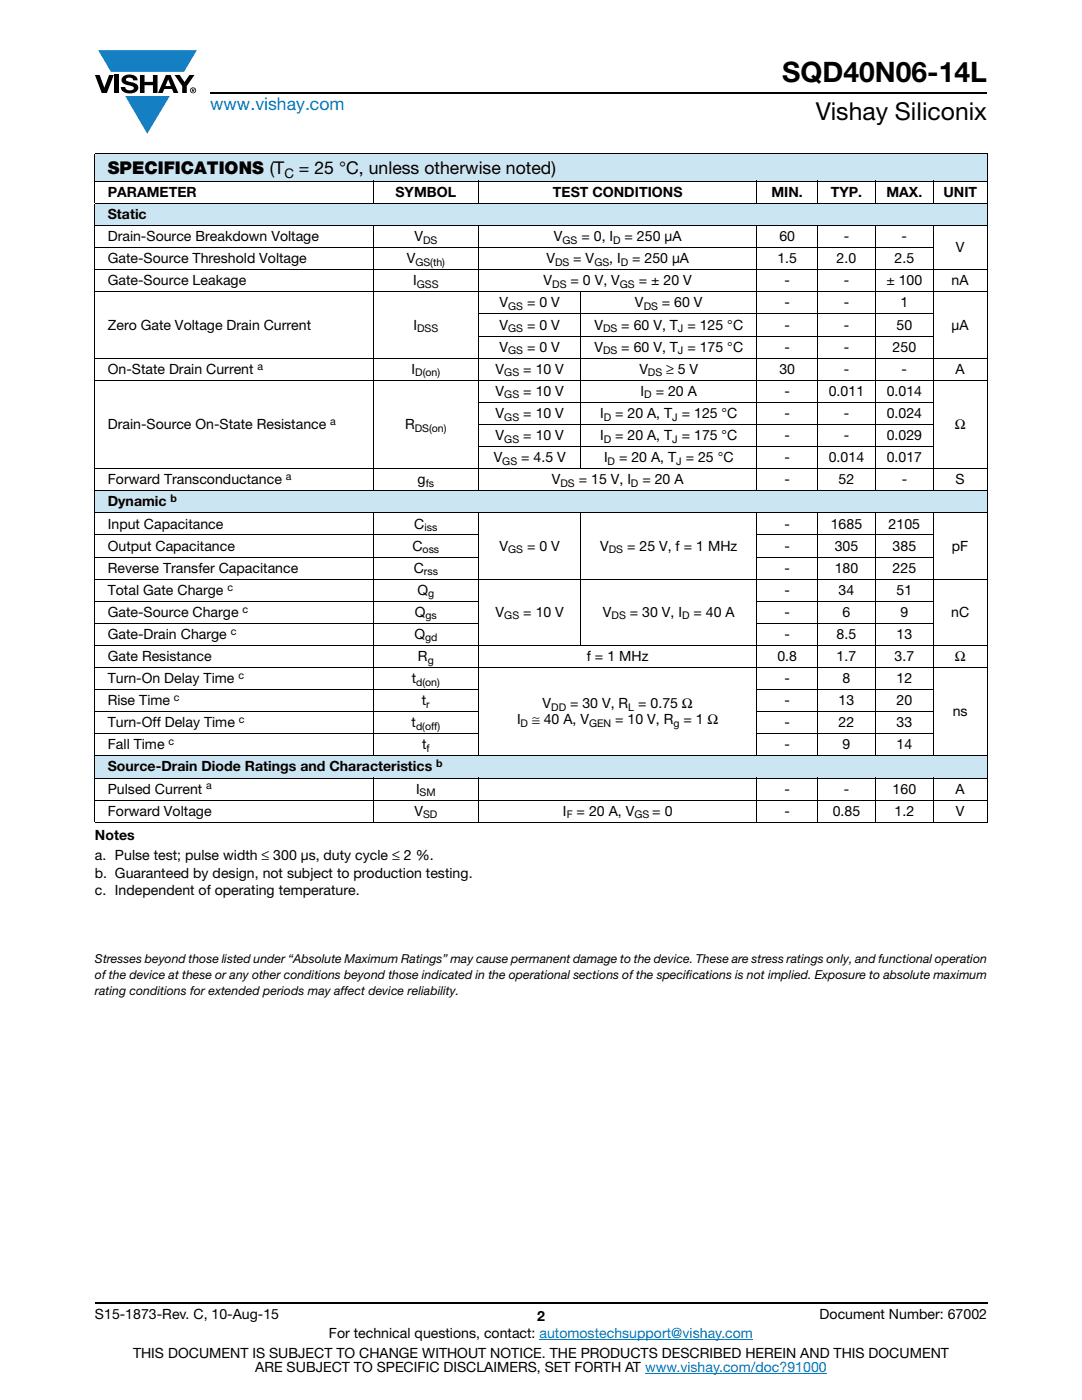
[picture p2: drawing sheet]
<svg xmlns="http://www.w3.org/2000/svg" width="216mm" height="279mm" viewBox="0 0 216 279" stroke-linecap="round" stroke-linejoin="round" font-family="sans-serif">
<defs><g id="words">
<text font-size="5.6" x="156.1" y="16.4">SQD40N06-14L</text>
<text font-size="4.9" x="162.8" y="24">Vishay Siliconix</text>
<text font-size="3.5" fill="#007ec4" x="42" y="21.9">www.vishay.com</text>
<g font-size="3.5">
<text x="21.5" y="34.8">SPECIFICATIONS (T</text>
<text x="59.6" y="34.8">= 25 °C, unless otherwise noted)</text>
</g>
<g font-size="2.8">
<text x="21.5" y="39.3">PARAMETER</text>
<text x="78.9" y="39.3">SYMBOL</text>
<text x="110.3" y="39.3">TEST CONDITIONS</text>
<text x="153.9" y="39.3">MIN.</text>
<text x="165.8" y="39.3">TYP.</text>
<text x="176.9" y="39.3">MAX.</text>
<text x="188.2" y="39.3">UNIT</text>
<text x="21.5" y="43.7">Static</text>
<text x="21.5" y="52.6">Gate-Source Threshold Voltage</text>
<text x="21.5" y="48.1">Drain-Source Breakdown Voltage</text>
<text x="81.1" y="52.6">V</text>
<text x="82.7" y="48.1">V</text>
<text x="109" y="52.6">V</text>
<text x="110.5" y="48.1">V</text>
<text x="114.4" y="52.6">= V</text>
<text x="116" y="48.1">= 0, I</text>
<text x="121.6" y="52.6">, I</text>
<text x="124.6" y="48.1">= 250 μA</text>
<text x="126.1" y="52.6">= 250 μA</text>
<text x="155.1" y="52.6">1.5</text>
<text x="155.5" y="48.1">60</text>
<text x="166.9" y="52.6">2.0</text>
<text x="168.4" y="48.1">-</text>
<text x="178.5" y="52.6">2.5</text>
<text x="179.9" y="48.1">-</text>
<text x="190.7" y="50.3">V</text>
<text x="21.5" y="57">Gate-Source Leakage</text>
<text x="82.4" y="57">I</text>
<text x="108.5" y="57">V</text>
<text x="113.8" y="57">= 0 V, V</text>
<text x="127.4" y="57">= ± 20 V</text>
<text x="156.5" y="57">-</text>
<text x="168.4" y="57">-</text>
<text x="176.9" y="57">± 100</text>
<text x="189.9" y="57">nA</text>
<text x="21.5" y="65.8">Zero Gate Voltage Drain Current</text>
<text x="82.5" y="65.8">I</text>
<text x="99.7" y="65.8">V</text>
<text x="99.7" y="61.4">V</text>
<text x="105.2" y="61.4">= 0 V</text>
<text x="105.2" y="65.8">= 0 V</text>
<text x="118.6" y="65.8">V</text>
<text x="124" y="65.8">= 60 V, T = 125 °C</text>
<text x="126.7" y="61.4">V</text>
<text x="132.1" y="61.4">= 60 V</text>
<text x="156.5" y="61.4">-</text>
<text x="156.5" y="65.8">-</text>
<text x="168.4" y="61.4">-</text>
<text x="168.4" y="65.8">-</text>
<text x="178.9" y="65.8">50</text>
<text x="179.7" y="61.4">1</text>
<text x="189.9" y="65.8">μA</text>
<text x="99.7" y="70.2">V</text>
<text x="105.2" y="70.2">= 0 V</text>
<text x="118.6" y="70.2">V</text>
<text x="124" y="70.2">= 60 V, T = 175 °C</text>
<text x="156.5" y="70.2">-</text>
<text x="168.4" y="70.2">-</text>
<text x="178.1" y="70.2">250</text>
<text x="21.5" y="74.6">On-State Drain Current</text>
<text x="82.1" y="74.6">I</text>
<text x="98.9" y="74.6">V</text>
<text x="104.4" y="74.6">= 10 V</text>
<text x="127.6" y="74.6">V</text>
<text x="132.9" y="74.6">≥ 5 V</text>
<text x="155.5" y="74.6">30</text>
<text x="168.4" y="74.6">-</text>
<text x="179.9" y="74.6">-</text>
<text x="190.7" y="74.6">A</text>
<text x="98.9" y="79">V</text>
<text x="98.9" y="83.4">V</text>
<text x="104.4" y="79">= 10 V</text>
<text x="104.4" y="83.4">= 10 V</text>
<text x="119.7" y="83.4">I</text>
<text x="122.7" y="83.4">= 20 A, T = 125 °C</text>
<text x="127.8" y="79">I</text>
<text x="130.8" y="79">= 20 A</text>
<text x="156.5" y="79">-</text>
<text x="156.5" y="83.4">-</text>
<text x="165.4" y="79">0.011</text>
<text x="168.4" y="83.4">-</text>
<text x="176.9" y="79">0.014</text>
<text x="176.9" y="83.4">0.024</text>
<text x="21.5" y="85.6">Drain-Source On-State Resistance</text>
<text x="80.8" y="85.6">R</text>
<text x="98.9" y="87.8">V</text>
<text x="104.4" y="87.8">= 10 V</text>
<text x="119.7" y="87.8">I</text>
<text x="122.7" y="87.8">= 20 A, T = 175 °C</text>
<text x="156.5" y="87.8">-</text>
<text x="168.4" y="87.8">-</text>
<text x="176.9" y="87.8">0.029</text>
<text x="190.5" y="85.6">Ω</text>
<text x="98.5" y="92.2">V</text>
<text x="104" y="92.2">= 4.5 V</text>
<text x="120.5" y="92.2">I</text>
<text x="123.5" y="92.2">= 20 A, T = 25 °C</text>
<text x="156.5" y="92.2">-</text>
<text x="165.4" y="92.2">0.014</text>
<text x="176.9" y="92.2">0.017</text>
<text x="21.5" y="101">Dynamic</text>
<text x="21.5" y="96.6">Forward Transconductance</text>
<text x="83.3" y="96.6">g</text>
<text x="110.1" y="96.6">V</text>
<text x="115.5" y="96.6">= 15 V, I</text>
<text x="128.2" y="96.6">= 20 A</text>
<text x="156.5" y="96.6">-</text>
<text x="167.3" y="96.6">52</text>
<text x="179.9" y="96.6">-</text>
<text x="190.7" y="96.6">S</text>
<text x="21.5" y="105.5">Input Capacitance</text>
<text x="82.7" y="105.5">C</text>
<text x="156.5" y="105.5">-</text>
<text x="165.8" y="105.5">1685</text>
<text x="177.3" y="105.5">2105</text>
<text x="21.5" y="109.9">Output Capacitance</text>
<text x="82.3" y="109.9">C</text>
<text x="99.7" y="109.9">V</text>
<text x="105.2" y="109.9">= 0 V</text>
<text x="119.8" y="109.9">V</text>
<text x="125.1" y="109.9">= 25 V, f = 1 MHz</text>
<text x="156.5" y="109.9">-</text>
<text x="166.6" y="109.9">305</text>
<text x="178.1" y="109.9">385</text>
<text x="190" y="109.9">pF</text>
<text x="21.5" y="114.3">Reverse Transfer Capacitance</text>
<text x="21.5" y="118.7">Total Gate Charge</text>
<text x="82.5" y="114.3">C</text>
<text x="83.3" y="118.7">Q</text>
<text x="156.5" y="118.7">-</text>
<text x="156.5" y="114.3">-</text>
<text x="166.6" y="114.3">180</text>
<text x="167.3" y="118.7">34</text>
<text x="178.1" y="114.3">225</text>
<text x="178.9" y="118.7">51</text>
<text x="21.5" y="123.1">Gate-Source Charge</text>
<text x="82.8" y="123.1">Q</text>
<text x="98.9" y="123.1">V</text>
<text x="104.4" y="123.1">= 10 V</text>
<text x="120.3" y="123.1">V</text>
<text x="125.7" y="123.1">= 30 V, I</text>
<text x="138.4" y="123.1">= 40 A</text>
<text x="156.5" y="123.1">-</text>
<text x="168.1" y="123.1">6</text>
<text x="179.7" y="123.1">9</text>
<text x="189.8" y="123.1">nC</text>
<text x="21.5" y="127.5">Gate-Drain Charge</text>
<text x="21.5" y="131.9">Gate Resistance</text>
<text x="82.7" y="127.5">Q</text>
<text x="83.4" y="131.9">R</text>
<text x="117.1" y="131.9">f = 1 MHz</text>
<text x="155.1" y="131.9">0.8</text>
<text x="156.5" y="127.5">-</text>
<text x="166.9" y="131.9">1.7</text>
<text x="166.9" y="127.5">8.5</text>
<text x="178.5" y="131.9">3.7</text>
<text x="178.9" y="127.5">13</text>
<text x="190.5" y="131.9">Ω</text>
<text x="21.5" y="136.3">Turn-On Delay Time</text>
<text x="82.2" y="136.3">t</text>
<text x="156.5" y="136.3">-</text>
<text x="168.1" y="136.3">8</text>
<text x="178.9" y="136.3">12</text>
<text x="21.5" y="140.7">Rise Time</text>
<text x="84.2" y="140.7">t</text>
<text x="108.3" y="141.4">V</text>
<text x="113.7" y="141.4">= 30 V, R = 0.75 Ω</text>
<text x="156.5" y="140.7">-</text>
<text x="167.3" y="140.7">13</text>
<text x="178.9" y="140.7">20</text>
<text x="190.1" y="143">ns</text>
<text x="21.5" y="149.6">Fall Time</text>
<text x="21.5" y="145.2">Turn-Off Delay Time</text>
<text x="82.1" y="145.2">t</text>
<text x="84.2" y="149.6">t</text>
<text x="103.2" y="144.5">I</text>
<text x="106.2" y="144.5">≅ 40 A, V</text>
<text x="122.7" y="144.5">= 10 V, R</text>
<text x="136.4" y="144.5">= 1 Ω</text>
<text x="156.5" y="145.2">-</text>
<text x="156.5" y="149.6">-</text>
<text x="167.3" y="145.2">22</text>
<text x="168.1" y="149.6">9</text>
<text x="178.9" y="145.2">33</text>
<text x="178.9" y="149.6">14</text>
<text x="21.5" y="154">Source-Drain Diode Ratings and Characteristics</text>
<text x="21.5" y="158.4">Pulsed Current</text>
<text x="83" y="158.4">I</text>
<text x="156.5" y="158.4">-</text>
<text x="168.4" y="158.4">-</text>
<text x="178.1" y="158.4">160</text>
<text x="190.7" y="158.4">A</text>
<text x="18.9" y="167.7">Notes</text>
<text x="21.5" y="162.8">Forward Voltage</text>
<text x="82.7" y="162.8">V</text>
<text x="112.3" y="162.8">I</text>
<text x="115.1" y="162.8">= 20 A, V</text>
<text x="130.2" y="162.8">= 0</text>
<text x="156.5" y="162.8">-</text>
<text x="166.2" y="162.8">0.85</text>
<text x="178.5" y="162.8">1.2</text>
<text x="190.7" y="162.8">V</text>
<text x="18.9" y="171.6">a. Pulse test; pulse width ≤ 300 μs, duty cycle ≤ 2 %.</text>
<text x="18.9" y="175.1">b. Guaranteed by design, not subject to production testing.</text>
<text x="18.9" y="178.7">c. Independent of operating temperature.</text>
<text x="18.9" y="263.3">S15-1873-Rev. C, 10-Aug-15</text>
<text x="107.2" y="263.6">2</text>
<text x="163.6" y="263.3">Document Number: 67002</text>
<text x="65.6" y="267.1">For technical questions, contact: automostechsupport@vishay.com</text>
<text x="26.5" y="271">THIS DOCUMENT IS SUBJECT TO CHANGE WITHOUT NOTICE. THE PRODUCTS DESCRIBED HEREIN AND THIS DOCUMENT</text>
<text x="50.9" y="273.8">ARE SUBJECT TO SPECIFIC DISCLAIMERS, SET FORTH AT www.vishay.com/doc?91000</text>
</g>
<text font-size="2.6" x="56.8" y="35.5">C</text>
<g font-size="2.5">
<text x="18.9" y="192.2">Stresses beyond those listed under “Absolute Maximum Ratings” may cause permanent damage to the device. These are stress ratings only, and functional operation</text>
<text x="18.9" y="195.4">of the device at these or any other conditions beyond those indicated in the operational sections of the specifications is not implied. Exposure to absolute maximum</text>
<text x="18.9" y="198.5">rating conditions for extended periods may affect device reliability.</text>
</g>
<g font-size="2.1">
<text x="82.9" y="53.1">GS(th)</text>
<text x="84.4" y="48.6">DS</text>
<text x="110.7" y="53.1">DS</text>
<text x="112.2" y="48.6">GS</text>
<text x="118.6" y="53.1">GS</text>
<text x="122.4" y="48.6">D</text>
<text x="123.9" y="53.1">D</text>
<text x="83.2" y="57.5">GSS</text>
<text x="110.2" y="57.5">DS</text>
<text x="123.7" y="57.5">GS</text>
<text x="101.4" y="61.9">GS</text>
<text x="128.4" y="61.9">DS</text>
<text x="83.2" y="66.3">DSS</text>
<text x="101.4" y="66.3">GS</text>
<text x="101.4" y="70.7">GS</text>
<text x="120.3" y="66.3">DS</text>
<text x="120.3" y="70.7">DS</text>
<text x="135.3" y="66.3">J</text>
<text x="135.3" y="70.7">J</text>
<text x="51.4" y="73.7">a</text>
<text x="82.8" y="75.1">D(on)</text>
<text x="100.6" y="75.1">GS</text>
<text x="129.3" y="75.1">DS</text>
<text x="100.6" y="79.5">GS</text>
<text x="100.6" y="83.9">GS</text>
<text x="120.5" y="83.9">D</text>
<text x="128.6" y="79.5">D</text>
<text x="134.2" y="83.9">J</text>
<text x="65.9" y="84.8">a</text>
<text x="82.8" y="86.1">DS(on)</text>
<text x="100.6" y="88.3">GS</text>
<text x="120.5" y="88.3">D</text>
<text x="134.2" y="88.3">J</text>
<text x="57" y="95.8">a</text>
<text x="100.2" y="92.8">GS</text>
<text x="121.2" y="92.8">D</text>
<text x="134.9" y="92.8">J</text>
<text x="34" y="100.2">b</text>
<text x="84.9" y="97.2">fs</text>
<text x="111.8" y="97.2">DS</text>
<text x="125.9" y="97.2">D</text>
<text x="84.7" y="106">iss</text>
<text x="84.3" y="110.4">oss</text>
<text x="101.4" y="110.4">GS</text>
<text x="121.5" y="110.4">DS</text>
<text x="45.4" y="117.9">c</text>
<text x="84.6" y="114.8">rss</text>
<text x="85.4" y="119.2">g</text>
<text x="48.4" y="122.3">c</text>
<text x="84.9" y="123.6">gs</text>
<text x="100.6" y="123.6">GS</text>
<text x="122" y="123.6">DS</text>
<text x="136.1" y="123.6">D</text>
<text x="46.1" y="126.7">c</text>
<text x="84.8" y="128">gd</text>
<text x="47.6" y="135.5">c</text>
<text x="83.1" y="136.8">d(on)</text>
<text x="85.3" y="132.4">g</text>
<text x="34.7" y="139.9">c</text>
<text x="85.1" y="141.2">r</text>
<text x="110" y="141.9">DD</text>
<text x="125.4" y="141.9">L</text>
<text x="33.6" y="148.7">c</text>
<text x="47.7" y="144.3">c</text>
<text x="83" y="145.7">d(off)</text>
<text x="103.9" y="145.1">D</text>
<text x="117.5" y="145.1">GEN</text>
<text x="134.4" y="145.1">g</text>
<text x="85.1" y="150.1">f</text>
<text x="87.1" y="153.1">b</text>
<text x="41.1" y="157.5">a</text>
<text x="83.7" y="158.9">SM</text>
<text x="84.4" y="163.3">SD</text>
<text x="113.1" y="163.3">F</text>
<text x="126.6" y="163.3">GS</text>
</g>
</g></defs>
<g fill="#147fc3">
<path d="M19.6 10h19.7l-2.6 4.3h-1.1h-13.5z"/>
<path d="M25 19.2h8.9l-4.5 7.5z"/>
</g>
<g fill="#000">
<path d="M18.9 15h1l.9 2.5 1-2.5h.9l-1.4 3.6h-1zM22.9 15h.9v3.6h-.9zM24.6 15.3a2.1 2.1 0 0 1 2.8 .3l.1 .4h-.9a.79 .79 0 0 0-.7-.5 .79 .79 0 0 0-.8 .4l.3 .3 1 .2a1.08 1.08 0 0 1 1.2 1 1.08 1.08 0 0 1-1.1 1.2 1.73 1.73 0 0 1-2.4-1.2h.9a.96 .96 0 0 0 .8 .6 .96 .96 0 0 0 .9-.4 1.31 1.31 0 0 0-1.2-.6 1.03 1.03 0 0 1-1.1-.6 1.03 1.03 0 0 1 .2-1.1zM27.9 15h.9v1.3h1.7v-1.3h.9v3.6h-.9v-1.6h-1.7v1.6h-.9zM34.8 15h1.1l.9 1.4 1-1.4h1l-1.5 2.2v1.4h-.9v-1.4z"/>
<path d="M33.6 15.9l.5 1.3h-1.1zM33.1 15l-1.6 3.6h1l.3-.8h1.5l.3 .8h1l-1.6-3.6z"/>
<path d="M38.4 17.8h.2v.2h-.2zM38.3 17.7v.7h.1v-.3l.4 .3-.2-.3 .2-.2-.1-.2z"/>
<path d="M38.1 18a.46 .46 0 0 1 .9 0 .46 .46 0 0 1-.9 0zM37.9 18a.6 .6 0 0 0 1.2 0 .6 .6 0 0 0-1.2 0z"/>
</g>
<path d="M42 18.6h155M18.9 260h178.1" fill="none" stroke="#000" stroke-width=".36"/>
<path d="M107.7 267.3h42.6M128.7 274h36.3" fill="none" stroke="#007ec4" stroke-width=".2"/>
<g fill="#cce5f3">
<path d="M18.9 30.7h178.1v5.5h-178.1z"/>
<path d="M18.9 40.6h178.1v4.4h-178.1z"/>
<path d="M18.9 97.9h178.1v4.4h-178.1z"/>
<path d="M18.9 150.9h178.1v4.4h-178.1z"/>
</g>
<g fill="none" stroke="#000" stroke-width=".2">
<path d="M18.9 30.7h178.1M18.9 36.2h178.1M18.9 30.8v5.3M18.9 36.3v4.2M74.4 36.1v4.6M95.5 36.1v4.6M151 36.1v4.6M163.1 36.1v4.6M174.7 36.1v4.6M186.2 36.1v4.6M197 30.8v5.3M197 36.3v4.2"/>
<path d="M18.9 40.6h178.1M18.9 45h178.1M18.9 49.4h167.4M18.9 53.8h178.1M18.9 58.3h178.1M18.9 40.7v4.2M18.9 45.1v52.8M74.4 44.9v53.1M95.5 44.9v53.1M115.9 58.2v35.4M151 44.9v53.1M163.1 44.9v53.1"/>
<path d="M174.7 44.9v53.1M186.2 44.9v53.1M197 40.7v4.2M197 45.1v52.8M18.9 71.5h178.1M18.9 75.9h178.1M95.4 62.7h90.9M95.4 67.1h90.9M18.9 93.5h178.1M18.9 97.9h178.1M18.9 98v4.3M95.4 80.3h90.9"/>
<path d="M95.4 84.7h90.9M95.4 89.1h90.9M197 98v4.3M18.9 102.3h178.1M18.9 106.8h76.7M18.9 111.2h76.7M18.9 115.6h178.1M18.9 120h76.7M18.9 102.4v48.4M74.4 102.3v48.6M95.5 102.3v48.6M115.9 102.3v26.6"/>
<path d="M150.9 106.8h35.4M150.9 111.2h35.4M150.9 120h35.4M151 102.3v48.6M163.1 102.3v48.6M174.7 102.3v48.6M186.2 102.3v48.6M197 102.4v48.4M18.9 124.4h76.7M18.9 128.8h178.1M18.9 133.2h178.1M18.9 137.6h76.7"/>
<path d="M150.9 124.4h35.4M150.9 137.6h35.4M18.9 142h76.7M18.9 146.5h76.7M18.9 150.9h178.1M18.9 155.3h76.5M18.9 159.7h178.1M18.9 150.9v4.3M18.9 155.4v8.6M74.4 155.2v9M95.5 155.2v9M95.6 155.3h101.4"/>
<path d="M150.9 142h35.4M150.9 146.5h35.4M151 155.2v9M163.1 155.2v9M174.7 155.2v9M186.2 155.2v9M197 150.9v4.3M197 155.4v8.6M18.9 164.1h178.1"/>
</g>
<use href="#words"/>
</svg>
